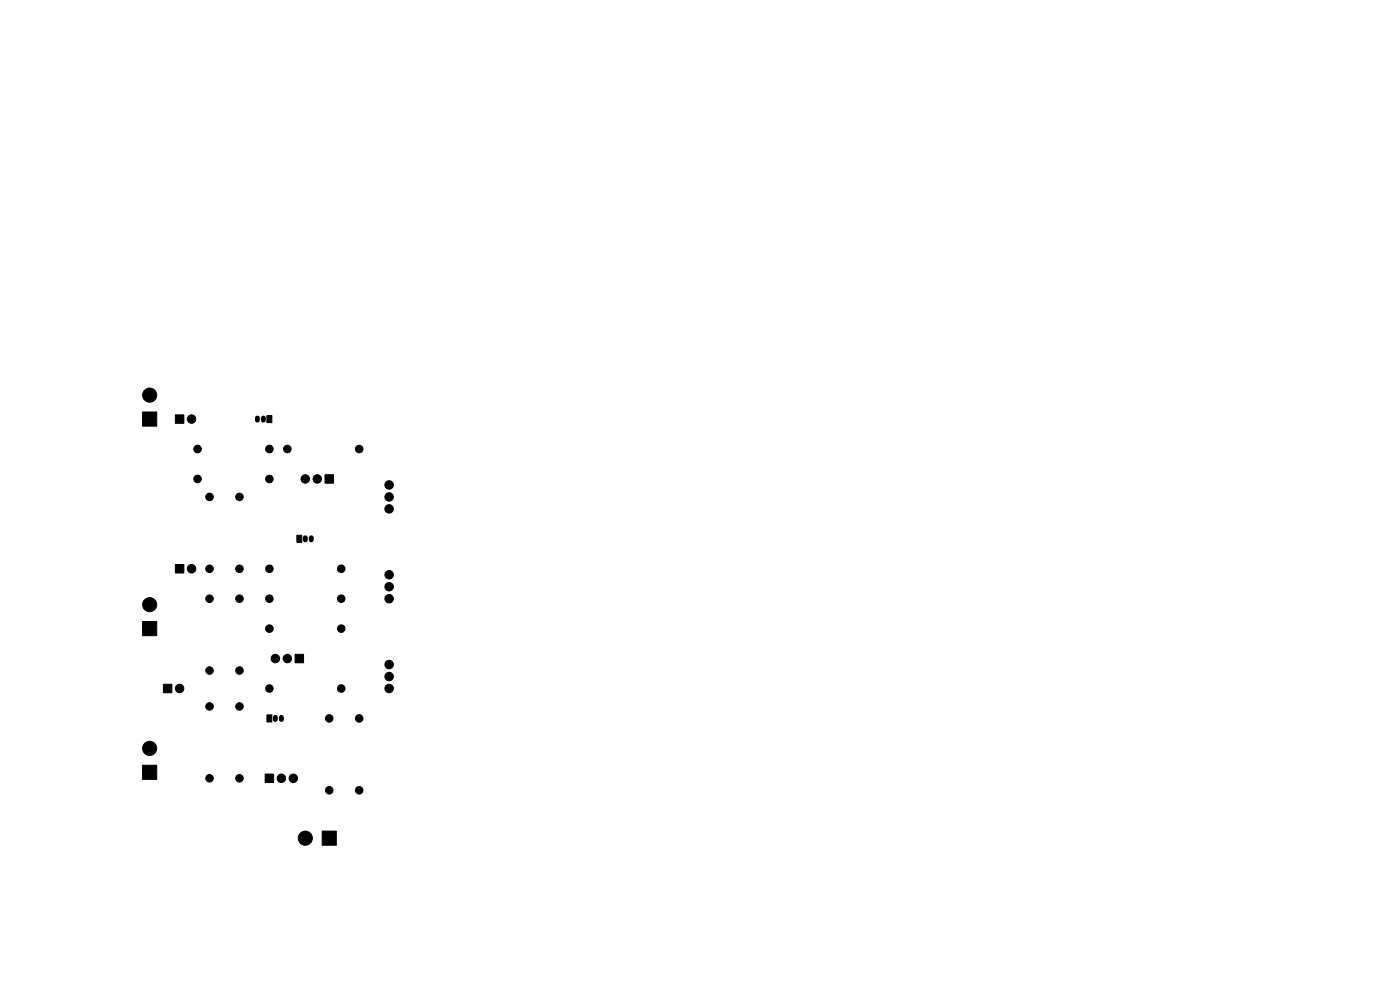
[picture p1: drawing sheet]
<svg xmlns="http://www.w3.org/2000/svg" width="297mm" height="210mm" viewBox="0 0 297 210" stroke-linecap="round" stroke-linejoin="round" font-family="sans-serif">
<g fill="#000" stroke="#000" stroke-width=".21">
<path d="M30.2 87.4h3.1v3h-3.1zM37.2 88h1.8v1.8h-1.8zM56.6 88.1h1.1v1.6h-1.1zM63 113.5h1v1.6h-1zM69 100.7h1.7v1.8h-1.7zM30.2 131.8h3.1v3.1h-3.1zM37.2 119.8h1.8v1.7h-1.8zM62.6 138.8h1.8v1.8h-1.8zM34.7 145.2h1.8v1.7h-1.8zM56.6 151.6h1.1v1.6h-1.1zM30.2 162.3h3.1v3h-3.1zM56.3 164.2h1.7v1.8h-1.7z"/>
<path d="M68.3 176.3h3.1v3h-3.1z"/>
<circle cx="31.7" cy="83.8" r="1.5"/>
<circle cx="40.6" cy="88.9" r=".9"/>
<circle cx="41.9" cy="95.2" r=".8"/>
<circle cx="57.1" cy="95.2" r=".8"/>
<circle cx="61" cy="95.2" r=".8"/>
<circle cx="76.2" cy="95.2" r=".8"/>
<circle cx="41.9" cy="101.6" r=".8"/>
<circle cx="44.4" cy="105.4" r=".8"/>
<circle cx="50.8" cy="105.4" r=".8"/>
<circle cx="57.1" cy="101.6" r=".8"/>
<circle cx="64.8" cy="101.6" r=".9"/>
<circle cx="67.3" cy="101.6" r=".9"/>
<circle cx="82.5" cy="107.9" r=".9"/>
<circle cx="82.5" cy="102.9" r=".9"/>
<circle cx="82.5" cy="105.4" r=".9"/>
<circle cx="31.7" cy="128.3" r="1.5"/>
<circle cx="40.6" cy="120.6" r=".9"/>
<circle cx="44.4" cy="127" r=".8"/>
<circle cx="44.4" cy="120.6" r=".8"/>
<circle cx="50.8" cy="120.6" r=".8"/>
<circle cx="50.8" cy="127" r=".8"/>
<circle cx="57.1" cy="120.6" r=".8"/>
<circle cx="57.1" cy="127" r=".8"/>
<circle cx="57.1" cy="133.3" r=".8"/>
<circle cx="58.4" cy="139.7" r=".9"/>
<circle cx="61" cy="139.7" r=".9"/>
<circle cx="72.4" cy="120.6" r=".8"/>
<circle cx="72.4" cy="127" r=".8"/>
<circle cx="72.4" cy="133.3" r=".8"/>
<circle cx="82.5" cy="124.5" r=".9"/>
<circle cx="82.5" cy="127" r=".9"/>
<circle cx="82.5" cy="121.9" r=".9"/>
<circle cx="31.7" cy="158.7" r="1.5"/>
<circle cx="38.1" cy="146" r=".9"/>
<circle cx="44.4" cy="142.2" r=".8"/>
<circle cx="44.4" cy="149.9" r=".8"/>
<circle cx="50.8" cy="149.9" r=".8"/>
<circle cx="50.8" cy="142.2" r=".8"/>
<circle cx="57.1" cy="146" r=".8"/>
<circle cx="69.8" cy="152.4" r=".8"/>
<circle cx="72.4" cy="146" r=".8"/>
<circle cx="76.2" cy="152.4" r=".8"/>
<circle cx="82.5" cy="141" r=".9"/>
<circle cx="82.5" cy="143.5" r=".9"/>
<circle cx="82.5" cy="146" r=".9"/>
<circle cx="44.4" cy="165.1" r=".8"/>
<circle cx="50.8" cy="165.1" r=".8"/>
<circle cx="59.7" cy="165.1" r=".9"/>
<circle cx="62.2" cy="165.1" r=".9"/>
<circle cx="64.8" cy="177.8" r="1.5"/>
<circle cx="69.8" cy="167.6" r=".8"/>
<circle cx="76.2" cy="167.6" r=".8"/>
</g>
<path d="M54.6 88.7v.4M55.9 88.7v.4M64.8 114.1v.4M66 114.1v.4M58.4 152.2v.4M59.7 152.2v.4" fill="none" stroke="#000" stroke-width="1.1"/>
</svg>
